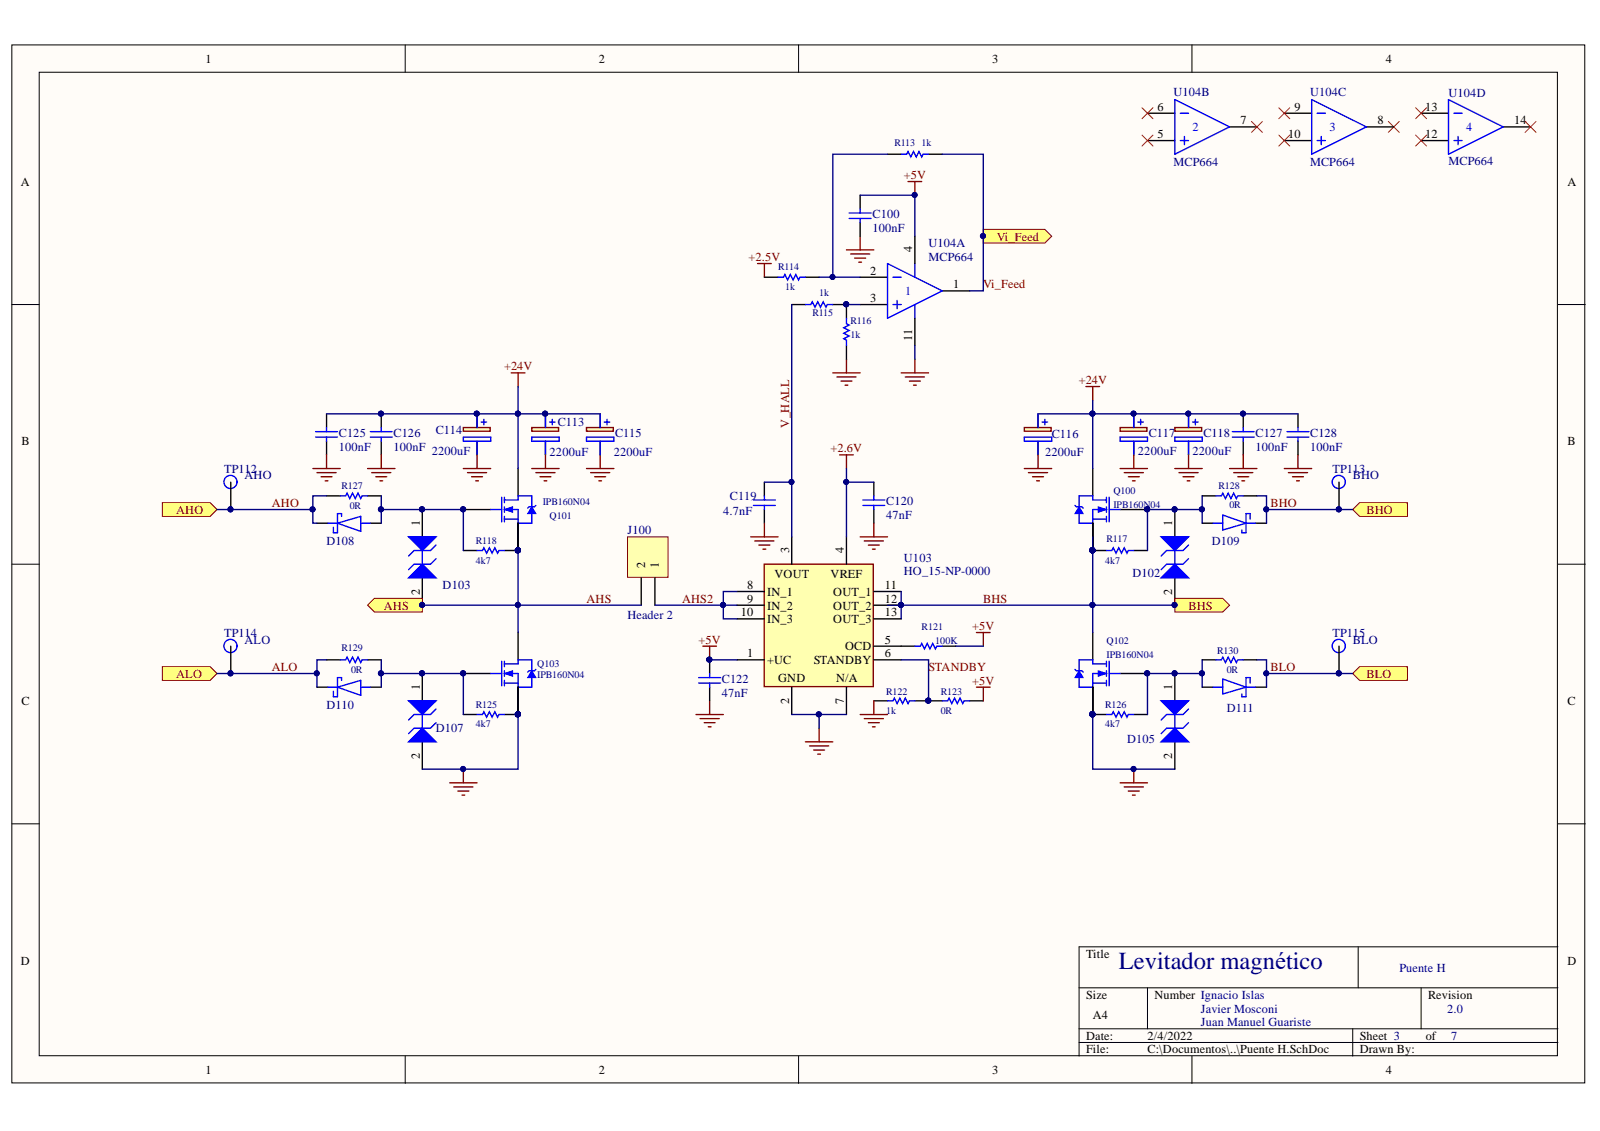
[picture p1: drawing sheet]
<svg xmlns="http://www.w3.org/2000/svg" width="297mm" height="210mm" viewBox="0 0 297 210" stroke-linecap="round" stroke-linejoin="round" font-family="sans-serif">
<defs><g id="words">
<text font-size="4.6" fill="#000080" x="207.7" y="179.8">Levitador magnético</text>
<g font-size="2.3">
<text x="38.1" y="11.6">1</text>
<text x="111.2" y="11.6">2</text>
<text x="184.2" y="11.6">3</text>
<text x="257.2" y="11.6">4</text>
<text x="214.9" y="20.5">6</text>
<text x="230.3" y="23">7</text>
<text x="240.3" y="20.5">9</text>
<text x="255.7" y="23">8</text>
<text x="264.6" y="20.5">13</text>
<text x="281.1" y="23">14</text>
<text x="214.9" y="25.6">5</text>
<text x="239.2" y="25.6">10</text>
<text x="264.6" y="25.6">12</text>
<text x="3.9" y="34.4">A</text>
<text x="291" y="34.4">A</text>
<text x="169.3" y="46.8" transform="rotate(-90 169.3 46.8)">4</text>
<text x="161.6" y="51">2</text>
<text x="176.9" y="53.5">1</text>
<text x="161.6" y="56.1">3</text>
<text x="169.3" y="63.3" transform="rotate(-90 169.3 63.3)">11</text>
<text x="4" y="82.6">B</text>
<text x="291" y="82.6">B</text>
<text x="77.9" y="97.6" transform="rotate(-90 77.9 97.6)">1</text>
<text x="217.6" y="97.6" transform="rotate(-90 217.6 97.6)">1</text>
<text x="119.8" y="105.4" transform="rotate(-90 119.8 105.4)">2</text>
<text x="122.3" y="105.4" transform="rotate(-90 122.3 105.4)">1</text>
<text x="143.8" y="107.3">VOUT</text>
<text x="146.5" y="102.6" transform="rotate(-90 146.5 102.6)">3</text>
<text x="154.2" y="107.3">VREF</text>
<text x="156.6" y="102.6" transform="rotate(-90 156.6 102.6)">4</text>
<text x="77.9" y="110.4" transform="rotate(-90 77.9 110.4)">2</text>
<text x="138.7" y="109.3">8</text>
<text x="138.7" y="111.9">9</text>
<text x="142.4" y="110.6">IN_1</text>
<text x="142.4" y="113.1">IN_2</text>
<text x="154.7" y="110.6">OUT_1</text>
<text x="154.7" y="113.1">OUT_2</text>
<text x="164.3" y="109.3">11</text>
<text x="164.3" y="111.9">12</text>
<text x="217.6" y="110.4" transform="rotate(-90 217.6 110.4)">2</text>
<text x="137.5" y="114.4">10</text>
<text x="142.4" y="115.7">IN_3</text>
<text x="154.7" y="115.7">OUT_3</text>
<text x="164.3" y="119.4">5</text>
<text x="164.3" y="114.4">13</text>
<text x="138.7" y="122">1</text>
<text x="142.4" y="123.2">+UC</text>
<text x="151.1" y="123.2">STANDBY</text>
<text x="156.9" y="120.7">OCD</text>
<text x="164.3" y="122">6</text>
<text x="4" y="130.8">C</text>
<text x="77.9" y="128.1" transform="rotate(-90 77.9 128.1)">1</text>
<text x="144.5" y="126.5">GND</text>
<text x="146.5" y="130.7" transform="rotate(-90 146.5 130.7)">2</text>
<text x="155.2" y="126.5">N/A</text>
<text x="156.6" y="130.7" transform="rotate(-90 156.6 130.7)">7</text>
<text x="217.6" y="128.1" transform="rotate(-90 217.6 128.1)">1</text>
<text x="291" y="130.8">C</text>
<text x="77.9" y="140.9" transform="rotate(-90 77.9 140.9)">2</text>
<text x="217.6" y="140.9" transform="rotate(-90 217.6 140.9)">2</text>
<text x="3.9" y="179">D</text>
<text x="201.6" y="177.8">Title</text>
<text x="291" y="179">D</text>
<text x="201.6" y="185.4">Size</text>
<text x="214.3" y="185.4">Number Ignacio Islas</text>
<text x="265.1" y="185.4">Revision</text>
<text x="202.9" y="189.2">A4</text>
<text x="201.6" y="193">Date:</text>
<text x="201.6" y="195.5">File:</text>
<text x="213" y="193">2/4/2022</text>
<text x="213" y="195.5">C:\Documentos\..\Puente H.SchDoc</text>
<text x="252.4" y="193">Sheet 3</text>
<text x="252.4" y="195.5">Drawn By:</text>
<text x="264.7" y="193">of</text>
<text x="38.1" y="199.3">1</text>
<text x="111.2" y="199.3">2</text>
<text x="184.2" y="199.3">3</text>
<text x="257.2" y="199.3">4</text>
</g>
<g font-size="2.3" fill="#000080">
<text x="217.9" y="17.7">U104B</text>
<text x="243.2" y="17.7">U104C</text>
<text x="268.9" y="18">U104D</text>
<text x="217.9" y="30.9">MCP664</text>
<text x="243.2" y="30.9">MCP664</text>
<text x="268.9" y="30.6">MCP664</text>
<text x="162" y="40.5">C100</text>
<text x="162" y="43.1">100nF</text>
<text x="172.4" y="45.9">U104A</text>
<text x="172.4" y="48.5">MCP664</text>
<text x="62.9" y="83.7">100nF</text>
<text x="62.9" y="81.1">C125</text>
<text x="73" y="83.7">100nF</text>
<text x="73" y="81.1">C126</text>
<text x="80.9" y="80.6">C114</text>
<text x="103.6" y="79.1">C113</text>
<text x="114.2" y="81.1">C115</text>
<text x="195.3" y="81.4">C116</text>
<text x="213.3" y="81.1">C117</text>
<text x="223.4" y="81.1">C118</text>
<text x="233.1" y="83.7">100nF</text>
<text x="233.1" y="81.1">C127</text>
<text x="243.2" y="83.7">100nF</text>
<text x="243.2" y="81.1">C128</text>
<text x="41.6" y="87.7">TP112</text>
<text x="45.4" y="89">AHO</text>
<text x="80.1" y="84.4">2200uF</text>
<text x="102" y="84.7">2200uF</text>
<text x="114" y="84.7">2200uF</text>
<text x="194" y="84.7">2200uF</text>
<text x="211.3" y="84.4">2200uF</text>
<text x="221.4" y="84.4">2200uF</text>
<text x="247.4" y="87.7">TP113</text>
<text x="251.2" y="89">BHO</text>
<text x="134.2" y="95.6">4.7nF</text>
<text x="135.5" y="92.8">C119</text>
<text x="164.5" y="93.8">C120</text>
<text x="60.6" y="101.1">D108</text>
<text x="116.5" y="99.1">J100</text>
<text x="164.5" y="96.3">47nF</text>
<text x="225" y="101.1">D109</text>
<text x="167.8" y="104.3">U103</text>
<text x="167.8" y="106.8">HO_15-NP-0000</text>
<text x="210.2" y="107">D102</text>
<text x="82.2" y="109.3">D103</text>
<text x="41.6" y="118.2">TP114</text>
<text x="45.4" y="119.4">ALO</text>
<text x="116.5" y="114.9">Header 2</text>
<text x="247.4" y="118.2">TP115</text>
<text x="251.2" y="119.4">BLO</text>
<text x="60.6" y="131.6">D110</text>
<text x="134" y="129.3">47nF</text>
<text x="134" y="126.8">C122</text>
<text x="80.9" y="135.9">D107</text>
<text x="209.2" y="137.9">D105</text>
<text x="227.7" y="132.1">D111</text>
<text x="259.8" y="180.3">Puente H</text>
<text x="222.9" y="187.9">Javier Mosconi</text>
<text x="222.9" y="190.4">Juan Manuel Guariste</text>
<text x="268.7" y="187.9">2.0</text>
<text x="269.4" y="193">7</text>
</g>
<g font-size="2.3" fill="#00f">
<text x="221.4" y="24.3">2</text>
<text x="246.9" y="24.3">3</text>
<text x="272.2" y="24.3">4</text>
<text x="168.1" y="54.8">1</text>
</g>
<g font-size="2.3" fill="#800000">
<text x="167.8" y="33.2">+5V</text>
<text x="185.1" y="44.7">Vi_Feed</text>
<text x="139" y="48.5">+2.5V</text>
<text x="182.5" y="53.5">Vi_Feed</text>
<text x="93.6" y="68.7">+24V</text>
<text x="200.3" y="71.2">+24V</text>
<text x="146.5" y="79.4" transform="rotate(-90 146.5 79.4)">V_HALL</text>
<text x="154.2" y="83.9">+2.6V</text>
<text x="32.7" y="95.3">AHO</text>
<text x="50.5" y="94">AHO</text>
<text x="235.9" y="94">BHO</text>
<text x="253.7" y="95.3">BHO</text>
<text x="71.3" y="113.1">AHS</text>
<text x="108.9" y="111.9">AHS</text>
<text x="126.6" y="111.9">AHS2</text>
<text x="182.5" y="111.9">BHS</text>
<text x="220.6" y="113.1">BHS</text>
<text x="129.7" y="119.4">+5V</text>
<text x="180.5" y="116.9">+5V</text>
<text x="32.7" y="125.8">ALO</text>
<text x="50.5" y="124.5">ALO</text>
<text x="172.4" y="124.5">STANDBY</text>
<text x="235.9" y="124.5">BLO</text>
<text x="253.7" y="125.8">BLO</text>
<text x="180.5" y="127">+5V</text>
</g>
<g font-size="1.9" fill="#000080">
<text x="166" y="27.2">R113</text>
<text x="171.1" y="27.2">1k</text>
<text x="144.5" y="50.1">R114</text>
<text x="145.7" y="53.9">1k</text>
<text x="150.8" y="58.7">R115</text>
<text x="152.1" y="54.9">1k</text>
<text x="157.9" y="62.7">1k</text>
<text x="157.9" y="60.2">R116</text>
<text x="63.4" y="90.8">R127</text>
<text x="64.9" y="94.5">0R</text>
<text x="100.8" y="93.7">IPB160N04</text>
<text x="206.7" y="91.6">Q100</text>
<text x="206.7" y="94.2">IPB160N04</text>
<text x="226.2" y="90.8">R128</text>
<text x="228.3" y="94.2">0R</text>
<text x="88.3" y="101">R118</text>
<text x="102" y="96.2">Q101</text>
<text x="205.4" y="100.5">R117</text>
<text x="88.3" y="104.6">4k7</text>
<text x="205.2" y="104.6">4k7</text>
<text x="171.1" y="117">R121</text>
<text x="173.6" y="119.5">100K</text>
<text x="205.4" y="119.5">Q102</text>
<text x="63.4" y="120.8">R129</text>
<text x="65.2" y="124.9">0R</text>
<text x="99.8" y="123.8">Q103</text>
<text x="99.8" y="125.9">IPB160N04</text>
<text x="205.4" y="122.1">IPB160N04</text>
<text x="226" y="121.3">R130</text>
<text x="227.7" y="124.9">0R</text>
<text x="88.3" y="131.4">R125</text>
<text x="164.5" y="128.9">R122</text>
<text x="174.7" y="128.9">R123</text>
<text x="205.2" y="131.4">R126</text>
<text x="88.3" y="135">4k7</text>
<text x="164.5" y="132.4">1k</text>
<text x="174.7" y="132.4">0R</text>
<text x="205.2" y="135">4k7</text>
</g>
</g></defs>
<g fill="#fffcf8" stroke="#000" stroke-width=".19">
<path d="M2.2 8.3h292v192.7h-292z"/>
<path d="M7.3 13.4h281.8v182.5h-281.8z"/>
</g>
<g fill="none" stroke="#000" stroke-width=".19">
<path d="M75.2 8.3v5.1M148.3 8.3v5.1M221.3 8.3v5.1M2.2 56.5h5.1M289.2 56.5h5.1M2.2 104.7h5.1M289.2 104.7h5.1M2.2 152.9h5.1M289.2 152.9h5.1M289.2 175.7h-88.9v20.3M75.2 196v5.1M148.3 196v5.1"/>
<path d="M200.3 183.3h88.9M200.3 190.9h88.9M200.3 193.5h88.9M213 183.3v7.6M221.3 196v5.1M251.1 190.9v5.1M263.8 183.3v7.6"/>
</g>
<g fill="none" stroke="#800000" stroke-width=".25">
<path d="M94.9 69.2h2.6M96.2 69.2v2.5M201.6 71.7h2.5M202.9 71.7v2.6M108.9 87h5.1M109.6 87.7h3.6M110.4 88.5h2M111.2 89.2h.5M111.4 84.4v2.6M129.2 132.6h5.1M130 133.4h3.5M130.7 134.1h2.1"/>
<path d="M131.5 134.9h.5M131.7 130.1v2.5M149.5 137.7h5.1M150.3 138.4h3.5M151 139.2h2.1M151.8 140h.5M152.1 135.1v2.6M83.5 145.3h5.1M84.2 146h3.6M85 146.8h2M85.8 147.6h.5M86 142.8v2.5"/>
<path d="M207.9 145.3h5.1M208.7 146h3.6M209.5 146.8h2M210.2 147.6h.5M210.5 142.8v2.5"/>
</g>
<g fill="#000080" stroke="#000080" stroke-width=".19">
<circle cx="210.4" cy="142.7" r=".46"/>
<circle cx="86" cy="142.7" r=".46"/>
<circle cx="202.8" cy="102.1" r=".47"/>
<circle cx="202.8" cy="132.6" r=".47"/>
<circle cx="96.1" cy="132.6" r=".46"/>
<circle cx="96.1" cy="102.1" r=".46"/>
<circle cx="131.7" cy="122.4" r=".46"/>
<circle cx="218.1" cy="112.3" r=".46"/>
<circle cx="218.1" cy="94.5" r=".46"/>
</g>
<path d="M218.1 94.6v5M86 102.2h2.6M93.6 102.2h2.6M202.9 102.2h2.5M210.5 102.2h2.5M218.1 107.2v5.1M86 132.6h2.6M93.6 132.6h2.6M131.7 122.5v2.5M131.7 127.5v2.6M202.9 132.6h2.5M210.5 132.6h2.5" fill="none" stroke="#000" stroke-width=".25"/>
<path d="M88.6 102.2h1l.2-.5 .5 1 .5-1 .6 1 .5-1 .5 1 .2-.5h1M205.4 102.2h1l.3-.5 .5 1 .5-1 .5 1 .5-1 .5 1 .3-.5h1M88.6 132.6h1l.2-.5 .5 1 .5-1 .6 1 .5-1 .5 1 .2-.5h1M129.7 125.8h4.1M129.7 126.8h4.1M131.7 125v.8M131.7 126.8v.7M205.4 132.6h1l.3-.5 .5 1 .5-1 .5 1 .5-1 .5 1 .3-.5h1" fill="none" stroke="#00f" stroke-width=".25"/>
<path d="M215.6 99.6h5l-2.5 2.6z" fill="#00f"/>
<path d="M215.6 99.6h5l-2.5 2.6z" fill="none" stroke="#00f" stroke-width=".25"/>
<path d="M215.6 107.2l2.5-2.5 2.5 2.5z" fill="#00f"/>
<path d="M215.6 107.2l2.5-2.5 2.5 2.5zM218.1 102.2v2.5M220.6 101.2l-1 1h-3l-1 1M220.6 103.7l-1 1h-3l-1 1" fill="none" stroke="#00f" stroke-width=".25"/>
<g fill="#000080" stroke="#000080" stroke-width=".19">
<circle cx="218.1" cy="112.3" r=".46"/>
<circle cx="218.1" cy="94.5" r=".46"/>
<circle cx="78.3" cy="112.3" r=".46"/>
<circle cx="78.3" cy="94.5" r=".47"/>
</g>
<path d="M78.4 94.6v5M78.4 107.2v5.1" fill="none" stroke="#000" stroke-width=".25"/>
<path d="M75.9 99.6h5l-2.5 2.6z" fill="#00f"/>
<path d="M75.9 99.6h5l-2.5 2.6z" fill="none" stroke="#00f" stroke-width=".25"/>
<path d="M75.9 107.2l2.5-2.5 2.5 2.5z" fill="#00f"/>
<path d="M75.9 107.2l2.5-2.5 2.5 2.5zM78.4 102.2v2.5M80.9 101.2l-1 1h-3l-1 1M80.9 103.7l-1 1h-3l-1 1" fill="none" stroke="#00f" stroke-width=".25"/>
<g fill="#000080" stroke="#000080" stroke-width=".19">
<circle cx="78.3" cy="112.3" r=".46"/>
<circle cx="78.3" cy="94.5" r=".47"/>
<circle cx="78.3" cy="125" r=".47"/>
</g>
<path d="M78.4 125v5.1M78.4 137.7v5.1" fill="none" stroke="#000" stroke-width=".25"/>
<path d="M75.9 130.1h5l-2.5 2.5z" fill="#00f"/>
<path d="M75.9 130.1h5l-2.5 2.5z" fill="none" stroke="#00f" stroke-width=".25"/>
<path d="M75.9 137.7l2.5-2.6 2.5 2.6z" fill="#00f"/>
<path d="M75.9 137.7l2.5-2.6 2.5 2.6zM78.4 132.6v2.5M80.9 131.6l-1 1h-3l-1 1M80.9 134.1l-1 1h-3l-1 1.1" fill="none" stroke="#00f" stroke-width=".25"/>
<g fill="#000080" stroke="#000080" stroke-width=".19">
<circle cx="78.3" cy="125" r=".47"/>
<circle cx="218.1" cy="125" r=".46"/>
</g>
<path d="M218.1 125v5.1M218.1 137.7v5.1" fill="none" stroke="#000" stroke-width=".25"/>
<path d="M215.6 130.1h5l-2.5 2.5z" fill="#00f"/>
<path d="M215.6 130.1h5l-2.5 2.5z" fill="none" stroke="#00f" stroke-width=".25"/>
<path d="M215.6 137.7l2.5-2.6 2.5 2.6z" fill="#00f"/>
<g fill="none" stroke="#00f" stroke-width=".25">
<path d="M139.9 93.8h4M139.9 92.8h4M141.9 92v.8M141.9 93.8v.8M160.2 93.8h4.1M160.2 92.8h4.1M162.2 92v.8M162.2 93.8v.8M169.8 119.9h1.1l.2-.5 .5 1 .5-1 .5 1 .5-1 .6 1 .2-.5h1M164.8 130.1h1l.2-.5 .5 1 .6-1 .5 1 .5-1 .5 1 .2-.5h1M174.9 130.1h1l.3-.5 .5 1 .5-1 .5 1 .5-1 .5 1 .3-.5h1M215.6 137.7l2.5-2.6 2.5 2.6z"/>
<path d="M218.1 132.6v2.5M220.6 131.6l-1 1h-3l-1 1M220.6 134.1l-1 1h-3l-1 1.1"/>
</g>
<g fill="#000080" stroke="#000080" stroke-width=".19">
<circle cx="218.1" cy="125" r=".46"/>
<circle cx="131.7" cy="122.4" r=".46"/>
<circle cx="172.3" cy="130" r=".46"/>
</g>
<g fill="none" stroke="#800000" stroke-width=".25">
<path d="M139.4 99.6h5M141.9 97.1v2.5M155.9 84.4h2.5M157.1 84.4v2.6M159.7 99.6h5.1M162.2 97.1v2.5M130.5 119.9h2.5M131.7 119.9v2.6M140.1 100.4h3.6M140.9 101.2h2M141.7 101.9h.5M160.4 100.4h3.6"/>
<path d="M161.2 101.2h2M162 101.9h.5M181.3 117.4h2.5M182.5 117.4v2.5M159.7 132.6h5.1M160.4 133.4h3.6M161.2 134.1h2M162 134.9h.5M162.2 130.1v2.5M181.3 127.5h2.5M182.5 127.5v2.6"/>
</g>
<path d="M141.9 89.5v2.5M141.9 94.6v2.5M162.2 89.5v2.5M162.2 94.6v2.5M167.3 119.9h2.5M174.9 119.9h2.6M162.2 130.1h2.6M169.8 130.1h5.1M180 130.1h2.5" fill="none" stroke="#000" stroke-width=".25"/>
<path d="M86 79.3h5v.7h-5z" fill="#ffffb0" stroke="#800000" stroke-width=".25"/>
<path d="M88.6 76.8v2.5M88.6 81.9v2.5" fill="none" stroke="#000" stroke-width=".25"/>
<circle cx="88.5" cy="76.8" r=".46" fill="#000080" stroke="#000080" stroke-width=".19"/>
<path d="M88.6 76.8v2.5M89.3 78.3h1M89.8 77.8v1M86 81.1h5.1v.8h-5.1zM88.6 81.9v2.5" fill="none" stroke="#00f" stroke-width=".25"/>
<path d="M98.7 79.3h5v.7h-5z" fill="#ffffb0" stroke="#800000" stroke-width=".25"/>
<path d="M101.3 76.8v2.5M101.3 81.9v2.5" fill="none" stroke="#000" stroke-width=".25"/>
<circle cx="101.2" cy="76.8" r=".46" fill="#000080" stroke="#000080" stroke-width=".19"/>
<path d="M101.3 76.8v2.5M102 78.3h1M102.5 77.8v1M98.7 81.1h5.1v.8h-5.1zM101.3 81.9v2.5" fill="none" stroke="#00f" stroke-width=".25"/>
<path d="M108.9 79.3h5v.7h-5z" fill="#ffffb0" stroke="#800000" stroke-width=".25"/>
<path d="M111.4 76.8v2.5M111.4 81.9v2.5" fill="none" stroke="#000" stroke-width=".25"/>
<path d="M111.4 76.8v2.5M112.2 78.3h1M112.7 77.8v1M108.9 81.1h5.1v.8h-5.1zM111.4 81.9v2.5" fill="none" stroke="#00f" stroke-width=".25"/>
<path d="M190.2 79.3h4.9v.7h-4.9z" fill="#ffffb0" stroke="#800000" stroke-width=".25"/>
<path d="M192.7 76.8v2.5M192.7 81.9v2.5" fill="none" stroke="#000" stroke-width=".25"/>
<path d="M192.7 76.8v2.5M193.5 78.3h1M194 77.8v1M190.2 81.1h5v.8h-5zM192.7 81.9v2.5" fill="none" stroke="#00f" stroke-width=".25"/>
<path d="M207.9 79.3h5v.7h-5z" fill="#ffffb0" stroke="#800000" stroke-width=".25"/>
<path d="M210.5 76.8v2.5M210.5 81.9v2.5" fill="none" stroke="#000" stroke-width=".25"/>
<circle cx="210.4" cy="76.8" r=".46" fill="#000080" stroke="#000080" stroke-width=".19"/>
<path d="M210.5 76.8v2.5M211.3 78.3h1M211.8 77.8v1M207.9 81.1h5.1v.8h-5.1zM210.5 81.9v2.5" fill="none" stroke="#00f" stroke-width=".25"/>
<path d="M218.1 79.3h5v.7h-5z" fill="#ffffb0" stroke="#800000" stroke-width=".25"/>
<path d="M220.6 76.8v2.5M86 94.6h5.1M96.2 87v5M96.2 97.1v5.1M220.6 81.9v2.5" fill="none" stroke="#000" stroke-width=".25"/>
<g fill="#000080" stroke="#000080" stroke-width=".19">
<circle cx="220.6" cy="76.8" r=".46"/>
<circle cx="86" cy="94.5" r=".46"/>
<circle cx="96.1" cy="102.1" r=".46"/>
</g>
<g fill="none" stroke="#00f" stroke-width=".25">
<path d="M220.6 76.8v2.5M221.4 78.3h1M221.9 77.8v1M91.1 94.6h2M93.1 92.3v4.5M93.6 92.8h2.6M93.6 94.6h2.6v2.5M93.6 96.3h2.6M93.6 92.3v1M93.6 94.1v1M93.6 95.8v1M218.1 81.1h5.1v.8h-5.1z"/>
<path d="M220.6 81.9v2.5"/>
</g>
<path d="M93.6 94.6l1.6-.5v1z" fill="#00f"/>
<path d="M93.6 94.6l1.6-.5v1z" fill="none" stroke="#00f" stroke-width=".19"/>
<path d="M96.2 92.8v-.8h2.5v2.1M98.7 95.3v1.8h-2.5" fill="none" stroke="#00f" stroke-width=".25"/>
<path d="M98.7 94.1l.8 1.2h-1.5z" fill="#00f"/>
<path d="M98.7 94.1l.8 1.2h-1.5z" fill="none" stroke="#00f" stroke-width=".19"/>
<path d="M99.5 93.8l-.3 .3h-1l-.2 .2M91.1 125h2M93.1 122.7v4.6M93.6 123.2h2.6M93.6 125h2.6v2.5M93.6 126.8h2.6M93.6 122.7v1M93.6 124.5v1M93.6 126.3v1" fill="none" stroke="#00f" stroke-width=".25"/>
<path d="M96.2 97.1v5.1M96.2 117.4v5.1M86 125h5.1M96.2 127.5v5.1" fill="none" stroke="#000" stroke-width=".25"/>
<g fill="#000080" stroke="#000080" stroke-width=".19">
<circle cx="96.1" cy="102.1" r=".46"/>
<circle cx="86" cy="94.5" r=".46"/>
<circle cx="86" cy="125" r=".46"/>
<circle cx="96.1" cy="132.6" r=".46"/>
</g>
<path d="M93.6 125l1.6-.5v1z" fill="#00f"/>
<path d="M93.6 125l1.6-.5v1z" fill="none" stroke="#00f" stroke-width=".19"/>
<path d="M96.2 123.2v-.7h2.5v2M98.7 125.8v1.7h-2.5" fill="none" stroke="#00f" stroke-width=".25"/>
<path d="M98.7 124.5l.8 1.3h-1.5z" fill="#00f"/>
<path d="M98.7 124.5l.8 1.3h-1.5z" fill="none" stroke="#00f" stroke-width=".19"/>
<path d="M99.5 124.2l-.3 .3h-1l-.2 .2M202.9 123.2h2.5M202.9 126.8h2.5M205.4 125h-2.5v2.5M205.4 122.7v1M205.4 124.5v1M205.4 126.3v1M205.9 125h2M205.9 122.7v4.6" fill="none" stroke="#00f" stroke-width=".25"/>
<path d="M202.9 117.4v5.1M96.2 127.5v5.1M202.9 127.5v5.1M207.9 125h5.1" fill="none" stroke="#000" stroke-width=".25"/>
<g fill="#000080" stroke="#000080" stroke-width=".19">
<circle cx="96.1" cy="132.6" r=".46"/>
<circle cx="86" cy="125" r=".46"/>
<circle cx="213" cy="125" r=".47"/>
<circle cx="202.8" cy="132.6" r=".47"/>
</g>
<path d="M203.9 124.5l1.5 .5-1.5 .5z" fill="#00f"/>
<path d="M203.9 124.5l1.5 .5-1.5 .5z" fill="none" stroke="#00f" stroke-width=".19"/>
<path d="M200.3 125.8v1.7h2.6M202.9 123.2v-.7h-2.6v2" fill="none" stroke="#00f" stroke-width=".25"/>
<path d="M200.3 124.5l.8 1.3h-1.5z" fill="#00f"/>
<path d="M200.3 124.5l.8 1.3h-1.5z" fill="none" stroke="#00f" stroke-width=".19"/>
<path d="M202.9 92.8h2.5M202.9 96.3h2.5M205.4 94.6h-2.5v2.5M205.4 92.3v1M205.4 94.1v1M205.4 95.8v1M205.9 94.6h2M205.9 92.3v4.5M199.6 124.2l.2 .3h1l.3 .2" fill="none" stroke="#00f" stroke-width=".25"/>
<path d="M202.9 87v5M202.9 97.1v5.1M207.9 94.6h5.1M202.9 127.5v5.1" fill="none" stroke="#000" stroke-width=".25"/>
<g fill="#000080" stroke="#000080" stroke-width=".19">
<circle cx="202.8" cy="132.6" r=".47"/>
<circle cx="213" cy="125" r=".47"/>
<circle cx="213" cy="94.5" r=".47"/>
<circle cx="202.8" cy="102.1" r=".47"/>
</g>
<path d="M203.9 94.1l1.5 .5-1.5 .5z" fill="#00f"/>
<path d="M203.9 94.1l1.5 .5-1.5 .5z" fill="none" stroke="#00f" stroke-width=".19"/>
<path d="M200.3 95.3v1.8h2.6M202.9 92.8v-.8h-2.6v2.1" fill="none" stroke="#00f" stroke-width=".25"/>
<path d="M200.3 94.1l.8 1.2h-1.5z" fill="#00f"/>
<path d="M200.3 94.1l.8 1.2h-1.5z" fill="none" stroke="#00f" stroke-width=".19"/>
<path d="M199.6 93.8l.2 .3h1l.3 .2" fill="none" stroke="#00f" stroke-width=".25"/>
<path d="M202.9 97.1v5.1" fill="none" stroke="#000" stroke-width=".25"/>
<g fill="#000080" stroke="#000080" stroke-width=".19">
<circle cx="202.8" cy="102.1" r=".47"/>
<circle cx="213" cy="94.5" r=".47"/>
</g>
<g fill="none" stroke="#800000" stroke-width=".25">
<path d="M86 87h5.1M86.8 87.7h3.5M87.5 88.5h2.1M88.3 89.2h.5M88.6 84.4v2.6M98.7 87h5.1M99.5 87.7h3.5M100.2 88.5h2.1M101 89.2h.5M101.3 84.4v2.6M190.2 87h5M190.9 87.7h3.6"/>
<path d="M191.7 88.5h2M192.5 89.2h.5M192.7 84.4v2.6M207.9 87h5.1M208.7 87.7h3.6M209.5 88.5h2M210.2 89.2h.5M210.5 84.4v2.6M218.1 87h5.1M218.9 87.7h3.5M219.6 88.5h2.1M220.4 89.2h.5"/>
<path d="M220.6 84.4v2.6"/>
</g>
<path d="M141.9 104.7h20.2v22.7h-20.2z" fill="#ffffb0" stroke="#800000" stroke-width=".25"/>
<g fill="none" stroke="#000" stroke-width=".25">
<path d="M159.7 36.2v2.6M164.8 28.6h2.5M172.4 28.6h2.5M141.9 51.5h2.5M147 56.5h2.5M149.5 51.5h2.6M154.6 56.5h2.5v2.6M159.7 41.3v2.5M157.1 64.1v2.6M58.8 97.1h2.1M60.6 92h2.6M68.2 92h2.6"/>
<path d="M68.7 97.1h2.1M147 99.6v5.1M157.1 99.6v5.1M223.2 92h2.5M223.2 97.1h2M230.8 92h2.5M233.1 97.1h2M136.8 109.8h5.1M136.8 112.3h5.1M136.8 114.9h5.1M162.2 119.9h5.1M162.2 109.8h5.1"/>
<path d="M162.2 112.3h5.1M162.2 114.9h5.1M58.8 127.5h2.1M60.6 122.5h2.6M68.2 122.5h2.6M68.7 127.5h2.1M136.8 122.5h5.1M147 127.5v5.1M157.1 127.5v5.1M162.2 122.5h5.1M223.2 122.5h2.5M223.2 127.5h2"/>
<path d="M230.8 122.5h2.5M233.1 127.5h2"/>
</g>
<g fill="#000080" stroke="#000080" stroke-width=".19">
<circle cx="167.3" cy="112.3" r=".46"/>
<circle cx="169.8" cy="36.2" r=".46"/>
<circle cx="157.1" cy="56.5" r=".46"/>
</g>
<g fill="none" stroke="#00f" stroke-width=".25">
<path d="M157.7 39.5h4M159.7 38.8v.7M167.3 28.6h1l.3-.5 .5 1 .5-1 .5 1 .5-1 .5 1 .3-.5h1M144.4 51.5h1.1l.2-.6 .5 1.1 .5-1.1 .5 1.1 .5-1.1 .6 1.1 .2-.5h1M149.5 56.5h1l.3-.5 .5 1 .5-1 .5 1 .5-1 .5 1 .3-.5h1M157.1 59.1v1l.6 .2-1.1 .5 1.1 .5-1.1 .5 1.1 .6-1.1 .5 .5 .2v1M157.7 40.5h4M159.7 40.5v.8M60.9 97.1h1.8M62.7 97.1l4.3-1.3v2.8zM63.2 92h1l.2-.5 .5 1 .5-1 .6 1 .5-1 .5 1 .2-.5h1M63.4 95.8v-.5h-.7v3.6h-.8v-1"/>
<path d="M67 97.1h1.7M225.2 97.1h1.8M225.7 92h1l.3-.5 .5 1 .5-1 .5 1 .5-1 .5 1 .3-.5h1M227 95.6l4.3 1.5-4.3 1.3zM231.3 97.1h1.8M232.1 96.3v-1h-.8v3.6h-.7v-.5M60.9 127.5h1.8M62.7 127.5l4.3-1.2v2.8zM63.2 122.5h1l.2-.5 .5 1 .5-1 .6 1 .5-1 .5 1 .2-.5h1M63.4 126.3v-.5h-.7v3.5h-.8v-1M67 127.5h1.7M225.2 127.5h1.8"/>
<path d="M225.7 122.5h1l.3-.5 .5 1 .5-1 .5 1 .5-1 .5 1 .3-.5h1M227 126l4.3 1.5-4.3 1.3zM231.3 127.5h1.8M232.1 126.8v-1h-.8v3.5h-.7v-.5"/>
</g>
<g fill="none" stroke="#800000" stroke-width=".25">
<path d="M168.6 33.7h2.5M169.8 33.7v2.5M140.6 48.9h2.6M141.9 48.9v2.6M157.1 46.4h5.1M157.9 47.1h3.6M158.7 47.9h2M159.4 48.7h.5M159.7 43.8v2.6M154.6 69.2h5.1M155.4 70h3.5M156.1 70.7h2.1"/>
<path d="M156.9 71.5h.5M157.1 66.7v2.5M167.3 69.2h5.1M168.1 70h3.5M168.8 70.7h2.1M169.6 71.5h.5M169.8 66.7v2.5"/>
</g>
<path d="M182.5 42.6h11.5l1.2 1.2-1.2 1.3h-11.5z" fill-rule="evenodd" fill="#ffff80" stroke="#800000" stroke-width=".19"/>
<circle cx="182.5" cy="43.8" r=".46" fill="#000080" stroke="#000080" stroke-width=".19"/>
<g fill="#ffff80" stroke="#800000" stroke-width=".19">
<path d="M251.1 94.6l1.3-1.3h8.9v2.5h-8.9z" fill-rule="evenodd"/>
<path d="M251.1 125l1.3-1.3h8.9v2.6h-8.9z" fill-rule="evenodd"/>
<path d="M30.1 93.3h8.9l1.3 1.3-1.3 1.2h-8.9z" fill-rule="evenodd"/>
<path d="M30.1 123.7h8.9l1.3 1.3-1.3 1.3h-8.9z" fill-rule="evenodd"/>
<path d="M218.1 111h8.9l1.3 1.3-1.3 1.3h-8.9z" fill-rule="evenodd"/>
</g>
<circle cx="218.1" cy="112.3" r=".46" fill="#000080" stroke="#000080" stroke-width=".19"/>
<path d="M68.2 112.3l1.3-1.3h8.9v2.6h-8.9z" fill-rule="evenodd" fill="#ffff80" stroke="#800000" stroke-width=".19"/>
<g fill="#000080" stroke="#000080" stroke-width=".19">
<circle cx="78.3" cy="112.3" r=".46"/>
<circle cx="230.8" cy="76.8" r=".46"/>
<circle cx="70.7" cy="76.8" r=".46"/>
</g>
<g fill="none" stroke="#000" stroke-width=".25">
<path d="M213 26.1h5.1M213 21h5.1M228.3 23.6h5M238.4 26.1h5.1M238.4 21h5.1M253.7 23.6h5.1M263.8 26.1h5.1M263.8 21h5.1M279.1 23.6h5.1M159.7 56.5h5.1M159.7 51.5h5.1M169.8 43.8v5.1"/>
<path d="M169.8 59.1v5M174.9 54h5.1M60.6 76.8v2.5M70.8 76.8v2.5M230.8 76.8v2.5M241 76.8v2.5M60.6 81.9v2.5M70.8 81.9v2.5M230.8 81.9v2.5M241 81.9v2.5"/>
</g>
<g fill="none" stroke="#00f" stroke-width=".25">
<path d="M218.1 18.5l10.2 5.1-10.2 5zM243.5 18.5l10.2 5.1-10.2 5zM268.9 18.5l10.2 5.1-10.2 5zM219.1 26.1h1.5M219.1 21h1.5M219.9 25.3v1.5M244.5 26.1h1.6M244.5 21h1.6M245.3 25.3v1.5M269.9 26.1h1.6M269.9 21h1.6M270.7 25.3v1.5"/>
<path d="M164.8 48.9l10.1 5.1-10.1 5.1zM165.8 56.5h1.5M165.8 51.5h1.5M166.5 55.8v1.5M169.8 48.9v2.6M169.8 56.5v2.6M60.6 79.3v.8M70.8 79.3v.8M230.8 79.3v.8M241 79.3v.8M58.6 80.1h4.1M58.6 81.1h4.1"/>
<path d="M60.6 81.1v.8M68.7 80.1h4.1M68.7 81.1h4.1M70.8 81.1v.8M228.8 80.1h4M228.8 81.1h4M230.8 81.1v.8M238.9 80.1h4.1M238.9 81.1h4.1M241 81.1v.8"/>
</g>
<g fill="none" stroke="#800000" stroke-width=".25">
<path d="M58.1 87h5.1M58.8 87.7h3.6M59.6 88.5h2M60.4 89.2h.5M60.6 84.4v2.6M68.2 87h5.1M69 87.7h3.6M69.8 88.5h2M70.5 89.2h.5M70.8 84.4v2.6M228.3 87h5M229 87.7h3.6"/>
<path d="M229.8 88.5h2M230.6 89.2h.5M230.8 84.4v2.6M238.4 87h5.1M239.2 87.7h3.5M240 88.5h2M240.7 89.2h.5M241 84.4v2.6"/>
</g>
<g fill="none" stroke="#f00" stroke-width=".19">
<path d="M212 20l2 2M212 25.1l2 2M214 20l-2 2M214 25.1l-2 2M232.3 22.5l2.1 2.1M234.4 22.5l-2.1 2.1M237.4 25.1l2 2M237.4 20l2 2M239.4 25.1l-2 2M239.4 20l-2 2M257.7 22.5l2.1 2.1M259.8 22.5l-2.1 2.1"/>
<path d="M262.8 20l2 2M262.8 25.1l2 2M264.8 20l-2 2M264.8 25.1l-2 2M283.1 22.5l2.1 2.1M285.2 22.5l-2.1 2.1"/>
</g>
<path d="M116.5 99.6h7.5v7.5h-7.5z" fill="#ffffb0" stroke="#800000" stroke-width=".19"/>
<path d="M42.8 89.5v5.1M248.6 89.5v5.1M42.8 119.9v5.1M119 107.2v5.1M121.6 107.2v5.1M248.6 119.9v5.1" fill="none" stroke="#000" stroke-width=".25"/>
<g fill="none" stroke="#00f" stroke-width=".25">
<circle cx="42.8" cy="89.4" r="1.22"/>
<circle cx="248.5" cy="89.4" r="1.22"/>
<circle cx="42.8" cy="119.9" r="1.23"/>
<circle cx="248.5" cy="119.9" r="1.23"/>
</g>
<g fill="#000080" stroke="#000080" stroke-width=".19">
<circle cx="42.8" cy="94.5" r=".46"/>
<circle cx="42.8" cy="125" r=".46"/>
<circle cx="248.5" cy="125" r=".46"/>
<circle cx="248.5" cy="94.5" r=".46"/>
<circle cx="146.9" cy="89.4" r=".46"/>
<circle cx="202.8" cy="76.8" r=".46"/>
<circle cx="152" cy="132.6" r=".47"/>
<circle cx="131.7" cy="122.4" r=".46"/>
<circle cx="202.8" cy="112.3" r=".46"/>
<circle cx="167.3" cy="112.3" r=".46"/>
<circle cx="202.8" cy="102.1" r=".47"/>
<circle cx="172.3" cy="130" r=".46"/>
<circle cx="134.2" cy="112.3" r=".46"/>
<circle cx="223.1" cy="94.5" r=".47"/>
<circle cx="223.1" cy="125" r=".47"/>
<circle cx="157.1" cy="56.5" r=".46"/>
<circle cx="96.1" cy="76.8" r=".46"/>
<circle cx="213" cy="94.5" r=".47"/>
<circle cx="218.1" cy="94.5" r=".46"/>
<circle cx="70.7" cy="94.5" r=".47"/>
<circle cx="96.1" cy="112.3" r=".46"/>
<circle cx="96.1" cy="132.6" r=".46"/>
<circle cx="86" cy="142.7" r=".46"/>
<circle cx="58" cy="94.5" r=".47"/>
<circle cx="86" cy="94.5" r=".46"/>
<circle cx="78.3" cy="94.5" r=".47"/>
<circle cx="86" cy="125" r=".46"/>
<circle cx="78.3" cy="125" r=".47"/>
<circle cx="70.7" cy="125" r=".47"/>
<circle cx="58.8" cy="125" r=".46"/>
<circle cx="235.1" cy="94.5" r=".46"/>
<circle cx="235.1" cy="125" r=".46"/>
<circle cx="218.1" cy="125" r=".46"/>
<circle cx="213" cy="125" r=".47"/>
<circle cx="218.1" cy="112.3" r=".46"/>
<circle cx="96.1" cy="102.1" r=".46"/>
<circle cx="78.3" cy="112.3" r=".46"/>
<circle cx="101.2" cy="76.8" r=".46"/>
<circle cx="157.1" cy="89.4" r=".46"/>
<circle cx="202.8" cy="132.6" r=".47"/>
<circle cx="210.4" cy="142.7" r=".46"/>
<circle cx="154.6" cy="51.4" r=".46"/>
<circle cx="88.5" cy="76.8" r=".46"/>
<circle cx="70.7" cy="76.8" r=".46"/>
<circle cx="210.4" cy="76.8" r=".46"/>
<circle cx="220.6" cy="76.8" r=".46"/>
<circle cx="230.8" cy="76.8" r=".46"/>
<circle cx="182.5" cy="43.8" r=".46"/>
<circle cx="169.8" cy="36.2" r=".46"/>
</g>
<path d="M252.1 175.7v7.6" fill="none" stroke="#000" stroke-width=".19"/>
<g fill="none" stroke="#000080" stroke-width=".25">
<path d="M159.7 36.2h10.1v7.6M164.8 28.6h-10.2v22.9h5.1M174.9 28.6h7.6v25.4h-2.5M147 56.5v43.1M152.1 51.5h2.5M157.1 56.5h2.6M60.6 76.8h50.8M96.2 71.7v15.3M169.8 64.1v2.6M192.7 76.8h48.3M202.9 74.3v12.7M40.3 94.6h17.8"/>
<path d="M60.6 92h-2.5v5.1h.7M70.8 92v2.6h15.2v7.6M70.8 94.6v2.5M141.9 89.5h5.1M157.1 87v2.5M162.2 89.5h-5.1v10.1M202.9 99.6v17.8M223.2 92v5.1M223.2 94.6h-10.2v7.6M233.3 92h1.8v5.1M235.1 94.6h16M96.2 102.2v10.1h-17.8"/>
<path d="M119 112.3h-22.8v5.1M121.6 112.3h15.2M136.8 109.8h-2.5v5.1h2.5M164.8 112.3h53.3M167.3 109.8v5.1M177.5 119.9h5M40.3 125h18.5M60.6 122.5h-1.8v5M70.8 122.5v2.5h15.2v7.6M70.8 125v2.5M96.2 132.6v10.2h-17.8M131.7 122.5h5.1"/>
<path d="M147 132.6h10.1M152.1 132.6v2.5M167.3 122.5h5.1v7.6M202.9 132.6v10.2h15.2M223.2 122.5v5M223.2 125h-10.2v7.6M233.3 122.5h1.8v5M235.1 125h16"/>
</g>
<use href="#words"/>
</svg>
